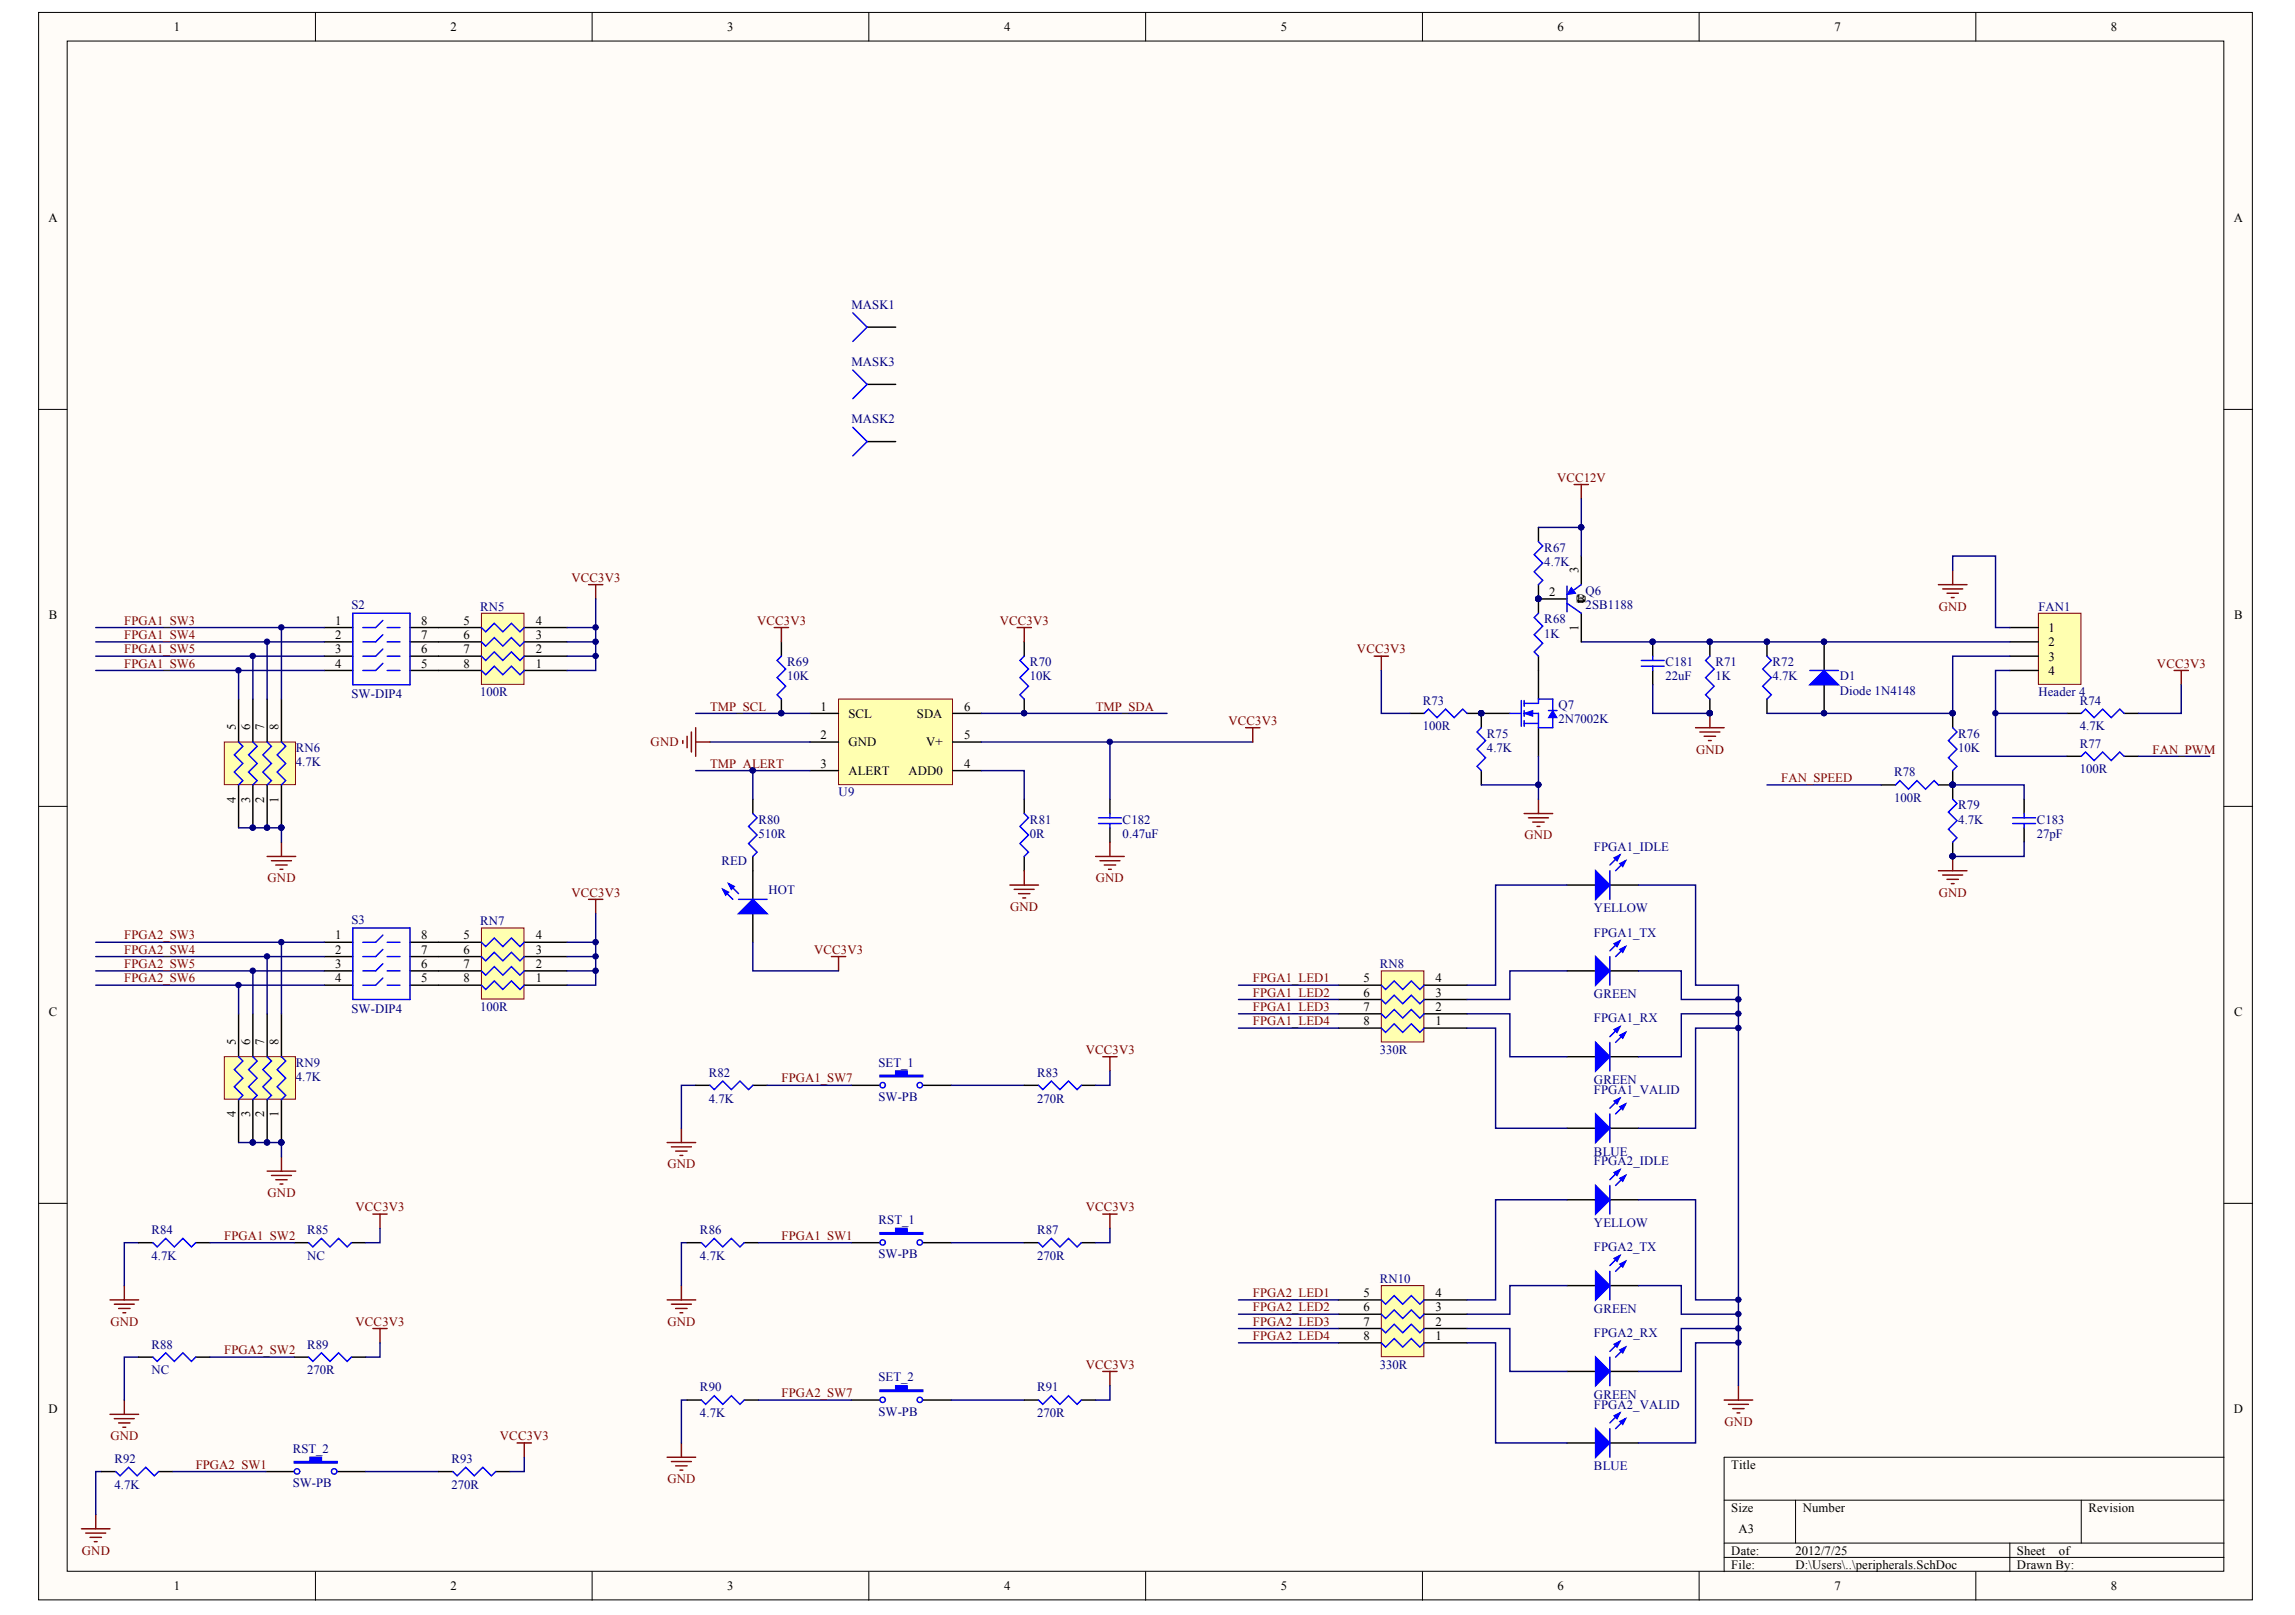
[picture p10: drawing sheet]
<svg xmlns="http://www.w3.org/2000/svg" width="289mm" height="203mm" viewBox="0 0 289 203" stroke-linecap="round" stroke-linejoin="round" font-family="sans-serif">
<defs><g id="words">
<g font-size="1.6">
<text x="21.9" y="3.9">1</text>
<text x="56.7" y="3.9">2</text>
<text x="91.5" y="3.9">3</text>
<text x="126.4" y="3.9">4</text>
<text x="161.2" y="3.9">5</text>
<text x="196.1" y="3.9">6</text>
<text x="230.9" y="3.9">7</text>
<text x="265.8" y="3.9">8</text>
<text x="6.1" y="28">A</text>
<text x="281.2" y="28">A</text>
<text x="6.1" y="77.9">B</text>
<text x="195" y="75">2</text>
<text x="198.5" y="75.9">B</text>
<text x="198.7" y="72.1" transform="rotate(-90 198.7 72.1)">3</text>
<text x="199.6" y="75.9" transform="rotate(-90 199.6 75.9)">C</text>
<text x="199.6" y="75.8" transform="rotate(-90 199.6 75.8)">E</text>
<text x="281.3" y="77.9">B</text>
<text x="42.2" y="78.6">1</text>
<text x="42.2" y="80.4">2</text>
<text x="42.2" y="82.2">3</text>
<text x="53" y="82.2">6</text>
<text x="53" y="80.4">7</text>
<text x="53" y="78.6">8</text>
<text x="58.4" y="78.6">5</text>
<text x="58.4" y="80.4">6</text>
<text x="58.4" y="82.2">7</text>
<text x="67.5" y="82.2">2</text>
<text x="67.5" y="80.4">3</text>
<text x="67.5" y="78.6">4</text>
<text x="198.7" y="79.4" transform="rotate(-90 198.7 79.4)">1</text>
<text x="257.9" y="79.5">1</text>
<text x="257.9" y="81.3">2</text>
<text x="257.9" y="83.1">3</text>
<text x="42.2" y="84">4</text>
<text x="53" y="84">5</text>
<text x="58.4" y="84">8</text>
<text x="67.5" y="84">1</text>
<text x="103.3" y="89.4">1</text>
<text x="121.4" y="89.4">6</text>
<text x="257.9" y="84.9">4</text>
<text x="29.7" y="91.9" transform="rotate(-90 29.7 91.9)">5</text>
<text x="31.5" y="91.9" transform="rotate(-90 31.5 91.9)">6</text>
<text x="33.3" y="91.9" transform="rotate(-90 33.3 91.9)">7</text>
<text x="35.1" y="91.9" transform="rotate(-90 35.1 91.9)">8</text>
<text x="103.3" y="93">2</text>
<text x="106.8" y="90.3">SCL</text>
<text x="106.8" y="93.9">GND</text>
<text x="115.4" y="90.3">SDA</text>
<text x="116.6" y="93.9">V+</text>
<text x="121.4" y="93">5</text>
<text x="29.7" y="101" transform="rotate(-90 29.7 101)">4</text>
<text x="31.5" y="101" transform="rotate(-90 31.5 101)">3</text>
<text x="33.3" y="101" transform="rotate(-90 33.3 101)">2</text>
<text x="35.1" y="101" transform="rotate(-90 35.1 101)">1</text>
<text x="103.3" y="96.6">3</text>
<text x="106.8" y="97.5">ALERT</text>
<text x="114.4" y="97.5">ADD0</text>
<text x="121.4" y="96.6">4</text>
<text x="42.2" y="118.2">1</text>
<text x="53" y="118.2">8</text>
<text x="58.4" y="118.2">5</text>
<text x="67.5" y="118.2">4</text>
<text x="42.2" y="120">2</text>
<text x="42.2" y="121.8">3</text>
<text x="42.2" y="123.6">4</text>
<text x="53" y="123.6">5</text>
<text x="53" y="121.8">6</text>
<text x="53" y="120">7</text>
<text x="58.4" y="120">6</text>
<text x="58.4" y="121.8">7</text>
<text x="58.4" y="123.6">8</text>
<text x="67.5" y="123.6">1</text>
<text x="67.5" y="121.8">2</text>
<text x="67.5" y="120">3</text>
<text x="171.6" y="123.6">5</text>
<text x="171.6" y="125.4">6</text>
<text x="180.7" y="125.4">3</text>
<text x="180.7" y="123.6">4</text>
<text x="6.1" y="127.9">C</text>
<text x="29.7" y="131.5" transform="rotate(-90 29.7 131.5)">5</text>
<text x="31.5" y="131.5" transform="rotate(-90 31.5 131.5)">6</text>
<text x="33.3" y="131.5" transform="rotate(-90 33.3 131.5)">7</text>
<text x="35.1" y="131.5" transform="rotate(-90 35.1 131.5)">8</text>
<text x="171.6" y="127.2">7</text>
<text x="171.6" y="129">8</text>
<text x="180.7" y="129">1</text>
<text x="180.7" y="127.2">2</text>
<text x="281.3" y="127.9">C</text>
<text x="29.7" y="140.6" transform="rotate(-90 29.7 140.6)">4</text>
<text x="31.5" y="140.6" transform="rotate(-90 31.5 140.6)">3</text>
<text x="33.3" y="140.6" transform="rotate(-90 33.3 140.6)">2</text>
<text x="35.1" y="140.6" transform="rotate(-90 35.1 140.6)">1</text>
<text x="171.6" y="163.2">5</text>
<text x="171.6" y="165">6</text>
<text x="171.6" y="166.8">7</text>
<text x="180.7" y="166.8">2</text>
<text x="180.7" y="165">3</text>
<text x="180.7" y="163.2">4</text>
<text x="171.6" y="168.6">8</text>
<text x="180.7" y="168.6">1</text>
<text x="6.1" y="177.8">D</text>
<text x="281.2" y="177.8">D</text>
<text x="218" y="184.8">Title</text>
<text x="218" y="190.2">Size</text>
<text x="227" y="190.2">Number</text>
<text x="262.9" y="190.2">Revision</text>
<text x="218" y="195.6">Date:</text>
<text x="218" y="197.4">File:</text>
<text x="218.8" y="192.9">A3</text>
<text x="226" y="195.6">2012/7/25</text>
<text x="226" y="197.4">D:\Users\..\peripherals.SchDoc</text>
<text x="253.9" y="195.6">Sheet</text>
<text x="253.9" y="197.4">Drawn By:</text>
<text x="259.2" y="195.6">of</text>
<text x="21.9" y="200.1">1</text>
<text x="56.7" y="200.1">2</text>
<text x="91.5" y="200.1">3</text>
<text x="126.4" y="200.1">4</text>
<text x="161.2" y="200.1">5</text>
<text x="196.1" y="200.1">6</text>
<text x="230.9" y="200.1">7</text>
<text x="265.8" y="200.1">8</text>
</g>
<g font-size="1.6" fill="#000080">
<text x="107.2" y="38.8">MASK1</text>
<text x="107.2" y="46">MASK3</text>
<text x="107.2" y="53.2">MASK2</text>
<text x="194.4" y="71.2">4.7K</text>
<text x="194.4" y="69.4">R67</text>
<text x="44.3" y="76.6">S2</text>
<text x="60.4" y="76.8">RN5</text>
<text x="199.6" y="74.8">Q6</text>
<text x="199.6" y="76.6">2SB1188</text>
<text x="256.6" y="76.8">FAN1</text>
<text x="99.1" y="83.8">R69</text>
<text x="129.7" y="83.8">R70</text>
<text x="194.4" y="80.2">1K</text>
<text x="194.4" y="78.4">R68</text>
<text x="209.7" y="83.8">C181</text>
<text x="216" y="83.8">R71</text>
<text x="223.2" y="83.8">R72</text>
<text x="44.3" y="87.8">SW-DIP4</text>
<text x="60.4" y="87.6">100R</text>
<text x="99.1" y="85.6">10K</text>
<text x="129.7" y="85.6">10K</text>
<text x="179.1" y="88.7">R73</text>
<text x="196.2" y="89.2">Q7</text>
<text x="209.7" y="85.6">22uF</text>
<text x="216" y="85.6">1K</text>
<text x="223.2" y="85.6">4.7K</text>
<text x="231.6" y="85.6">D1</text>
<text x="231.6" y="87.4">Diode 1N4148</text>
<text x="256.6" y="87.6">Header 4</text>
<text x="261.8" y="88.7">R74</text>
<text x="37.2" y="94.6">RN6</text>
<text x="179.1" y="91.9">100R</text>
<text x="187.2" y="94.6">4.7K</text>
<text x="187.2" y="92.8">R75</text>
<text x="196.2" y="91">2N7002K</text>
<text x="246.5" y="94.6">10K</text>
<text x="246.5" y="92.8">R76</text>
<text x="261.8" y="94.1">R77</text>
<text x="261.8" y="91.9">4.7K</text>
<text x="37.2" y="96.4">4.7K</text>
<text x="105.6" y="100.2">U9</text>
<text x="238.5" y="100.9">100R</text>
<text x="238.5" y="97.7">R78</text>
<text x="246.5" y="101.8">R79</text>
<text x="261.8" y="97.3">100R</text>
<text x="95.5" y="105.4">510R</text>
<text x="95.5" y="103.6">R80</text>
<text x="129.7" y="105.4">0R</text>
<text x="129.7" y="103.6">R81</text>
<text x="141.3" y="105.4">0.47uF</text>
<text x="141.3" y="103.6">C182</text>
<text x="200.7" y="107">FPGA1_IDLE</text>
<text x="246.5" y="103.6">4.7K</text>
<text x="256.4" y="105.4">27pF</text>
<text x="256.4" y="103.6">C183</text>
<text x="90.8" y="108.9">RED</text>
<text x="96.7" y="112.4">HOT</text>
<text x="44.3" y="116.2">S3</text>
<text x="60.4" y="116.4">RN7</text>
<text x="200.7" y="114.8">YELLOW</text>
<text x="200.7" y="117.9">FPGA1_TX</text>
<text x="173.7" y="121.8">RN8</text>
<text x="200.7" y="125.6">GREEN</text>
<text x="44.3" y="127.4">SW-DIP4</text>
<text x="60.4" y="127.2">100R</text>
<text x="200.7" y="128.6">FPGA1_RX</text>
<text x="37.2" y="134.2">RN9</text>
<text x="37.2" y="136">4.7K</text>
<text x="89.2" y="135.5">R82</text>
<text x="110.6" y="134.2">SET_1</text>
<text x="130.6" y="135.5">R83</text>
<text x="173.7" y="132.6">330R</text>
<text x="200.7" y="136.4">GREEN</text>
<text x="200.7" y="137.6">FPGA1_VALID</text>
<text x="89.2" y="138.7">4.7K</text>
<text x="110.6" y="138.6">SW-PB</text>
<text x="130.6" y="138.7">270R</text>
<text x="200.7" y="145.4">BLUE</text>
<text x="200.7" y="146.6">FPGA2_IDLE</text>
<text x="19.1" y="155.3">R84</text>
<text x="38.7" y="155.3">R85</text>
<text x="88.1" y="155.3">R86</text>
<text x="110.6" y="154">RST_1</text>
<text x="130.6" y="155.3">R87</text>
<text x="200.7" y="154.4">YELLOW</text>
<text x="19.1" y="158.5">4.7K</text>
<text x="38.7" y="158.5">NC</text>
<text x="88.1" y="158.5">4.7K</text>
<text x="110.6" y="158.3">SW-PB</text>
<text x="130.6" y="158.5">270R</text>
<text x="173.7" y="161.4">RN10</text>
<text x="200.7" y="157.4">FPGA2_TX</text>
<text x="200.7" y="165.2">GREEN</text>
<text x="19.1" y="172.9">NC</text>
<text x="19.1" y="169.7">R88</text>
<text x="38.7" y="172.9">270R</text>
<text x="38.7" y="169.7">R89</text>
<text x="110.6" y="173.8">SET_2</text>
<text x="173.7" y="172.2">330R</text>
<text x="200.7" y="168.2">FPGA2_RX</text>
<text x="88.1" y="178.3">4.7K</text>
<text x="88.1" y="175.1">R90</text>
<text x="110.6" y="178.2">SW-PB</text>
<text x="130.6" y="178.3">270R</text>
<text x="130.6" y="175.1">R91</text>
<text x="200.7" y="176">GREEN</text>
<text x="200.7" y="177.2">FPGA2_VALID</text>
<text x="14.4" y="184.1">R92</text>
<text x="36.9" y="182.8">RST_2</text>
<text x="56.8" y="184.1">R93</text>
<text x="200.7" y="185">BLUE</text>
<text x="14.4" y="187.3">4.7K</text>
<text x="36.9" y="187.2">SW-PB</text>
<text x="56.8" y="187.3">270R</text>
</g>
<g font-size="1.6" fill="#800000">
<text x="196" y="60.6">VCC12V</text>
<text x="71.9" y="73.2">VCC3V3</text>
<text x="244.1" y="76.8">GND</text>
<text x="15.6" y="78.6">FPGA1_SW3</text>
<text x="15.6" y="80.4">FPGA1_SW4</text>
<text x="15.6" y="82.2">FPGA1_SW5</text>
<text x="95.3" y="78.6">VCC3V3</text>
<text x="125.9" y="78.6">VCC3V3</text>
<text x="170.8" y="82.2">VCC3V3</text>
<text x="15.6" y="84">FPGA1_SW6</text>
<text x="89.4" y="89.4">TMP_SCL</text>
<text x="138" y="89.4">TMP_SDA</text>
<text x="271.6" y="84">VCC3V3</text>
<text x="81.9" y="93.9">GND</text>
<text x="154.6" y="91.2">VCC3V3</text>
<text x="213.5" y="94.8">GND</text>
<text x="271" y="94.8">FAN_PWM</text>
<text x="89.4" y="96.6">TMP_ALERT</text>
<text x="224.3" y="98.4">FAN_SPEED</text>
<text x="191.9" y="105.6">GND</text>
<text x="33.7" y="111">GND</text>
<text x="71.9" y="112.8">VCC3V3</text>
<text x="138" y="111">GND</text>
<text x="244.1" y="112.8">GND</text>
<text x="15.6" y="118.2">FPGA2_SW3</text>
<text x="127.2" y="114.6">GND</text>
<text x="15.6" y="120">FPGA2_SW4</text>
<text x="15.6" y="121.8">FPGA2_SW5</text>
<text x="15.6" y="123.6">FPGA2_SW6</text>
<text x="102.5" y="120">VCC3V3</text>
<text x="157.7" y="123.6">FPGA1_LED1</text>
<text x="157.7" y="125.4">FPGA1_LED2</text>
<text x="157.7" y="127.2">FPGA1_LED3</text>
<text x="157.7" y="129">FPGA1_LED4</text>
<text x="98.4" y="136.2">FPGA1_SW7</text>
<text x="136.7" y="132.6">VCC3V3</text>
<text x="84" y="147">GND</text>
<text x="33.7" y="150.6">GND</text>
<text x="44.8" y="152.4">VCC3V3</text>
<text x="136.7" y="152.4">VCC3V3</text>
<text x="28.2" y="156">FPGA1_SW2</text>
<text x="98.4" y="156">FPGA1_SW1</text>
<text x="13.9" y="166.8">GND</text>
<text x="44.8" y="166.8">VCC3V3</text>
<text x="84" y="166.8">GND</text>
<text x="157.7" y="163.2">FPGA2_LED1</text>
<text x="157.7" y="165">FPGA2_LED2</text>
<text x="157.7" y="166.8">FPGA2_LED3</text>
<text x="28.2" y="170.4">FPGA2_SW2</text>
<text x="136.7" y="172.2">VCC3V3</text>
<text x="157.7" y="168.6">FPGA2_LED4</text>
<text x="98.4" y="175.8">FPGA2_SW7</text>
<text x="217.1" y="179.4">GND</text>
<text x="13.9" y="181.2">GND</text>
<text x="24.6" y="184.8">FPGA2_SW1</text>
<text x="62.9" y="181.2">VCC3V3</text>
<text x="84" y="186.6">GND</text>
<text x="10.3" y="195.6">GND</text>
</g>
</g></defs>
<g fill="#fffcf8" stroke="#000" stroke-width=".13">
<path d="M4.9 1.6h278.7v199.7h-278.7z"/>
<path d="M8.5 5.2h271.5v192.5h-271.5z"/>
</g>
<g fill="none" stroke="#000" stroke-width=".13">
<path d="M39.7 1.6v3.6M74.5 1.6v3.6M109.4 1.6v3.6M144.2 1.6v3.6M179.1 1.6v3.6M213.9 1.6v3.6M248.7 1.6v3.6M4.9 51.5h3.6M280 51.5h3.6M4.9 101.5h3.6M280 101.5h3.6M4.9 151.4h3.6"/>
<path d="M280 151.4h3.6M39.7 197.8v3.6M74.5 197.8v3.6M109.4 197.8v3.6M144.2 197.8v3.6M179.1 197.8v3.6M213.9 197.8v3.6M217.1 188.8h62.9M217.1 194.2h62.9M217.1 196h62.9M226 188.8v5.4M248.7 197.8v3.6"/>
<path d="M253 194.2v3.6M262 188.8v5.4M280 183.4h-62.9v14.4"/>
</g>
<g fill="none" stroke="#000" stroke-width=".18">
<path d="M40.8 79h3.6M51.6 79h3.6M40.8 80.8h3.6M40.8 82.6h3.6M40.8 84.4h3.6M51.6 80.8h3.6M51.6 82.6h3.6M51.6 84.4h3.6M40.8 118.6h3.6M51.6 118.6h3.6M40.8 120.4h3.6M40.8 122.2h3.6"/>
<path d="M40.8 124h3.6M51.6 120.4h3.6M51.6 122.2h3.6M51.6 124h3.6"/>
</g>
<g fill="none" stroke="#00f" stroke-width=".18">
<path d="M44.4 77.2h7.2v9h-7.2zM48.2 79.9l-.9 .9h-1.6M48.2 78.1l-.9 .9h-1.6M48.7 79h1.7M48.2 83.5l-.9 .9h-1.6M48.2 81.7l-.9 .9h-1.6M48.7 84.4h1.7M48.7 82.6h1.7M48.7 80.8h1.7M44.4 116.8h7.2v9h-7.2zM48.2 119.5l-.9 .9h-1.6M48.2 117.7l-.9 .9h-1.6"/>
<path d="M48.7 118.6h1.7M48.2 123.1l-.9 .9h-1.6M48.2 121.3l-.9 .9h-1.6M48.7 124h1.7M48.7 122.2h1.7M48.7 120.4h1.7"/>
</g>
<path d="M28.2 93.4h9v5.3h-9z" fill="#ffffb0" stroke="#800000" stroke-width=".13"/>
<path d="M30 88v5.4M30 98.8v5.4M31.8 88v5.4M31.8 98.8v5.4M33.6 88v5.4M33.6 98.8v5.4M35.4 88v5.4M35.4 98.8v5.4" fill="none" stroke="#000" stroke-width=".18"/>
<g fill="#000080" stroke="#000080" stroke-width=".13">
<circle cx="35.4" cy="104.1" r=".34"/>
<circle cx="33.6" cy="104.1" r=".34"/>
<circle cx="31.8" cy="104.1" r=".34"/>
</g>
<path d="M30 93.4l.6 .5-1.1 1.1 1.1 1.1-1.1 1 1.1 1.1-.6 .6M31.8 93.4l.6 .5-1.1 1.1 1.1 1.1-1.1 1 1.1 1.1-.6 .6M33.6 93.4l.6 .5-1.1 1.1 1.1 1.1-1.1 1 1.1 1.1-.6 .6M35.4 93.4l.6 .5-1.1 1.1 1.1 1.1-1.1 1 1.1 1.1-.6 .6" fill="none" stroke="#00f" stroke-width=".18"/>
<path d="M28.2 133h9v5.3h-9z" fill="#ffffb0" stroke="#800000" stroke-width=".13"/>
<path d="M30 127.6v5.4M30 138.4v5.4M31.8 127.6v5.4M31.8 138.4v5.4M33.6 127.6v5.4M33.6 138.4v5.4M35.4 127.6v5.4M35.4 138.4v5.4" fill="none" stroke="#000" stroke-width=".18"/>
<g fill="#000080" stroke="#000080" stroke-width=".13">
<circle cx="35.4" cy="143.7" r=".34"/>
<circle cx="33.6" cy="143.7" r=".34"/>
<circle cx="31.8" cy="143.7" r=".34"/>
</g>
<path d="M30 133l.6 .5-1.1 1.1 1.1 1.1-1.1 1 1.1 1.1-.6 .6M31.8 133l.6 .5-1.1 1.1 1.1 1.1-1.1 1 1.1 1.1-.6 .6M33.6 133l.6 .5-1.1 1.1 1.1 1.1-1.1 1 1.1 1.1-.6 .6M35.4 133l.6 .5-1.1 1.1 1.1 1.1-1.1 1 1.1 1.1-.6 .6" fill="none" stroke="#00f" stroke-width=".18"/>
<path d="M12.1 79h28.7M12.1 80.8h28.7M12.1 82.6h28.7M12.1 84.4h28.7M12.1 118.6h28.7M12.1 120.4h28.7M12.1 122.2h28.7M12.1 124h28.7" fill="none" stroke="#000080" stroke-width=".18"/>
<path d="M60.6 77.2h5.4v8.9h-5.4z" fill="#ffffb0" stroke="#800000" stroke-width=".13"/>
<path d="M55.2 79h5.4M66 79h5.4M55.2 84.4h5.4M55.2 82.6h5.4M55.2 80.8h5.4M66 84.4h5.4M66 82.6h5.4M66 80.8h5.4" fill="none" stroke="#000" stroke-width=".18"/>
<path d="M60.6 79l.5 .5 1.1-1.1 1.1 1.1 1.1-1.1 1.1 1.1 .5-.5M60.6 84.4l.5 .5 1.1-1.1 1.1 1.1 1.1-1.1 1.1 1.1 .5-.5M60.6 82.6l.5 .5 1.1-1.1 1.1 1.1 1.1-1.1 1.1 1.1 .5-.5M60.6 80.8l.5 .5 1.1-1.1 1.1 1.1 1.1-1.1 1.1 1.1 .5-.5" fill="none" stroke="#00f" stroke-width=".18"/>
<path d="M60.6 116.8h5.4v8.9h-5.4z" fill="#ffffb0" stroke="#800000" stroke-width=".13"/>
<path d="M55.2 118.6h5.4M66 118.6h5.4M55.2 124h5.4M55.2 122.2h5.4M55.2 120.4h5.4M66 124h5.4M66 122.2h5.4M66 120.4h5.4" fill="none" stroke="#000" stroke-width=".18"/>
<path d="M60.6 118.6l.5 .5 1.1-1.1 1.1 1.1 1.1-1.1 1.1 1.1 .5-.5M60.6 124l.5 .5 1.1-1.1 1.1 1.1 1.1-1.1 1.1 1.1 .5-.5M60.6 122.2l.5 .5 1.1-1.1 1.1 1.1 1.1-1.1 1.1 1.1 .5-.5M60.6 120.4l.5 .5 1.1-1.1 1.1 1.1 1.1-1.1 1.1 1.1 .5-.5" fill="none" stroke="#00f" stroke-width=".18"/>
<g fill="none" stroke="#800000" stroke-width=".18">
<path d="M74.1 73.6h1.8M75 73.6v1.8M33.6 107.8h3.6M34.2 108.3h2.5M34.7 108.8h1.5M35.3 109.4h.3M35.4 106v1.8M74.1 113.2h1.8M75 113.2v1.8M33.6 147.4h3.6M34.2 147.9h2.5M34.7 148.4h1.5"/>
<path d="M35.3 149h.3M35.4 145.6v1.8"/>
</g>
<g fill="none" stroke="#000080" stroke-width=".18">
<path d="M35.4 79v9M71.4 79h3.6M75 75.4v9h-3.6M30 84.4v3.6M31.8 82.6v5.4M33.6 80.8v7.2M71.4 80.8h3.6M71.4 82.6h3.6M30 104.2h5.4v1.8M35.4 118.6v9M71.4 118.6h3.6M75 115v9h-3.6"/>
<path d="M30 124v3.6M31.8 122.2v5.4M33.6 120.4v7.2M71.4 120.4h3.6M71.4 122.2h3.6M30 143.8h5.4v1.8"/>
</g>
<g fill="#000080" stroke="#000080" stroke-width=".13">
<circle cx="35.4" cy="104.1" r=".34"/>
<circle cx="35.4" cy="143.7" r=".34"/>
<circle cx="75" cy="118.5" r=".34"/>
<circle cx="75" cy="120.3" r=".34"/>
<circle cx="75" cy="122.1" r=".34"/>
<circle cx="75" cy="78.9" r=".34"/>
<circle cx="75" cy="80.7" r=".34"/>
<circle cx="75" cy="82.5" r=".34"/>
<circle cx="35.4" cy="78.9" r=".34"/>
<circle cx="33.6" cy="80.7" r=".34"/>
<circle cx="31.8" cy="82.5" r=".34"/>
<circle cx="30" cy="84.3" r=".34"/>
<circle cx="35.4" cy="118.5" r=".34"/>
<circle cx="33.6" cy="120.3" r=".34"/>
<circle cx="31.8" cy="122.1" r=".34"/>
<circle cx="30" cy="123.9" r=".34"/>
</g>
<path d="M105.6 88h14.3v10.7h-14.3z" fill="#ffffb0" stroke="#800000" stroke-width=".13"/>
<g fill="none" stroke="#000" stroke-width=".18">
<path d="M98.4 80.8v1.8M98.4 88v1.8M102 89.8h3.6M102 93.4h3.6M102 97h3.6M120 89.8h3.5M120 93.4h3.5M120 97h3.5M128.9 80.8v1.8M128.9 88v1.8M94.8 100.6v1.8M94.8 107.8v5.4"/>
<path d="M94.8 115v3.6M128.9 100.6v1.8M128.9 107.8v1.8M139.7 100.6v1.8M139.7 104.2v1.8M197.3 111.4h3.6M202.7 111.4h3.6M197.3 122.2h3.6M197.3 133h3.6M202.7 122.2h3.6M202.7 133h3.6M197.3 142h3.6"/>
<path d="M197.3 151h3.6M202.7 142h3.6M202.7 151h3.6M197.3 161.8h3.6M197.3 172.6h3.6M202.7 161.8h3.6M202.7 172.6h3.6M197.3 181.6h3.6M202.7 181.6h3.6"/>
</g>
<g fill="none" stroke="#00f" stroke-width=".18">
<path d="M98.4 82.6l-.6 .5 1.1 1.1-1.1 1.1 1.1 1-1.1 1.1 .6 .6M128.9 82.6l-.5 .5 1.1 1.1-1.1 1.1 1.1 1-1.1 1.1 .5 .6M91 111.9l1.3 1.3M91.7 111.2l1.3 1.2M93 113.2h3.6M94.8 102.4l.5 .5-1.1 1.1 1.1 1.1-1.1 1 1.1 1.1-.5 .6M128.9 102.4l.6 .5-1.1 1.1 1.1 1.1-1.1 1 1.1 1.1-.6 .6M138.3 103.6h2.9M138.3 102.9h2.9M139.7 102.4v.5M139.7 103.6v.6M202.7 109.6v3.6"/>
<path d="M203.9 107.6l-1.2 1.2M203.9 118.4l-1.2 1.2M204.6 108.3l-1.2 1.3M204.6 119.1l-1.2 1.3M202.7 120.4v3.6M202.7 131.2v3.6M203.9 129.2l-1.2 1.2M203.9 138.2l-1.2 1.2M204.6 129.9l-1.2 1.3M204.6 138.9l-1.2 1.3M202.7 140.2v3.6M202.7 149.2v3.6"/>
<path d="M202.7 160v3.6M203.9 147.2l-1.2 1.2M203.9 158l-1.2 1.2M204.6 147.9l-1.2 1.3M204.6 158.7l-1.2 1.3M202.7 170.8v3.6M202.7 179.8v3.6M203.9 168.8l-1.2 1.2M203.9 177.8l-1.2 1.2M204.6 169.5l-1.2 1.3M204.6 178.5l-1.2 1.3"/>
</g>
<path d="M87.6 89.8h14.4M87.6 97h7.2M89.4 93.4h12.6M102 97h-7.2v3.6M123.5 97h5.4v3.6M123.5 93.4h34.2M123.5 89.8h23.4M139.7 93.4v7.2M94.8 118.6v3.6h10.8" fill="none" stroke="#000080" stroke-width=".18"/>
<g fill="#000080" stroke="#000080" stroke-width=".13">
<circle cx="139.7" cy="93.3" r=".34"/>
<circle cx="94.8" cy="96.9" r=".34"/>
<circle cx="98.4" cy="89.7" r=".34"/>
<circle cx="128.9" cy="89.7" r=".34"/>
</g>
<g fill="none" stroke="#800000" stroke-width=".18">
<path d="M97.5 79h1.8M98.4 79v1.8M128 79h1.8M128.9 79v1.8M86 93.2v.3M86.5 92.6v1.5M87 92.1v2.5M87.6 91.6v3.6M87.6 93.4h1.8M156.8 91.6h1.8M157.7 91.6v1.8M127.1 111.4h3.6"/>
<path d="M127.7 111.9h2.5M128.2 112.4h1.5M128.8 113h.3M128.9 109.6v1.8M137.9 107.8h3.6M138.5 108.3h2.5M139 108.8h1.5M139.6 109.4h.3M139.7 106v1.8M104.7 120.4h1.8M105.6 120.4v1.8"/>
</g>
<g fill="#00f" stroke="#00f" stroke-width=".18">
<path d="M94.8 113.2l1.8 1.8h-3.6z"/>
<path d="M91.7 111.2l.7 .3-.3 .4z"/>
<path d="M91 111.9l.7 .4-.3 .3z"/>
<path d="M200.9 109.6l1.8 1.8-1.8 1.8z"/>
<path d="M203.9 108.7l.7-.4-.3 .7z"/>
<path d="M203.2 107.9l.7-.3-.3 .7z"/>
<path d="M200.9 120.4l1.8 1.8-1.8 1.8z"/>
<path d="M203.9 119.5l.7-.4-.3 .7z"/>
<path d="M203.2 118.7l.7-.3-.3 .7z"/>
<path d="M200.9 131.2l1.8 1.8-1.8 1.8z"/>
<path d="M203.9 130.3l.7-.4-.3 .7z"/>
<path d="M203.2 129.5l.7-.3-.3 .7z"/>
<path d="M200.9 140.2l1.8 1.8-1.8 1.8z"/>
<path d="M203.9 139.3l.7-.4-.3 .7z"/>
<path d="M203.2 138.5l.7-.3-.3 .7z"/>
<path d="M200.9 149.2l1.8 1.8-1.8 1.8z"/>
<path d="M203.9 148.3l.7-.4-.3 .7z"/>
<path d="M203.2 147.5l.7-.3-.3 .7z"/>
<path d="M200.9 160l1.8 1.8-1.8 1.8z"/>
<path d="M203.9 159.1l.7-.4-.3 .7z"/>
<path d="M203.2 158.3l.7-.3-.3 .7z"/>
<path d="M200.9 170.8l1.8 1.8-1.8 1.8z"/>
<path d="M203.9 169.9l.7-.4-.3 .7z"/>
<path d="M203.2 169.1l.7-.3-.3 .7z"/>
<path d="M200.9 179.8l1.8 1.8-1.8 1.8z"/>
<path d="M203.9 178.9l.7-.4-.3 .7z"/>
<path d="M203.2 178.1l.7-.3-.3 .7z"/>
</g>
<path d="M173.9 122.2h5.4v8.9h-5.4z" fill="#ffffb0" stroke="#800000" stroke-width=".13"/>
<path d="M168.5 129.4h5.4M168.5 127.6h5.4M168.5 125.8h5.4M168.5 124h5.4M179.3 129.4h5.4M179.3 127.6h5.4M179.3 125.8h5.4M179.3 124h5.4" fill="none" stroke="#000" stroke-width=".18"/>
<path d="M173.9 129.4l.5 .5 1.1-1.1 1.1 1.1 1.1-1.1 1.1 1.1 .5-.5M173.9 127.6l.5 .5 1.1-1.1 1.1 1.1 1.1-1.1 1.1 1.1 .5-.5M173.9 125.8l.5 .5 1.1-1.1 1.1 1.1 1.1-1.1 1.1 1.1 .5-.5M173.9 124l.5 .5 1.1-1.1 1.1 1.1 1.1-1.1 1.1 1.1 .5-.5" fill="none" stroke="#00f" stroke-width=".18"/>
<path d="M173.9 161.8h5.4v8.9h-5.4z" fill="#ffffb0" stroke="#800000" stroke-width=".13"/>
<g fill="none" stroke="#000" stroke-width=".18">
<path d="M87.6 136.6h1.8M94.8 136.6h1.8M107.2 136.6h3.6M116.2 136.6h3.6M128.9 136.6h1.8M136.1 136.6h1.8M17.4 156.4h1.8M24.6 156.4h1.8M37 156.4h1.8M44.2 156.4h1.8M86.5 156.4h1.8M93.7 156.4h1.8"/>
<path d="M107.2 156.4h3.6M116.2 156.4h3.6M128.9 156.4h1.8M136.1 156.4h1.8M17.4 170.8h1.8M24.6 170.8h1.8M37 170.8h1.8M44.2 170.8h1.8M86.5 176.2h1.8M93.7 176.2h1.8M107.2 176.2h3.6M116.2 176.2h3.6"/>
<path d="M128.9 176.2h1.8M136.1 176.2h1.8M168.5 169h5.4M168.5 167.2h5.4M168.5 165.4h5.4M168.5 163.6h5.4M179.3 169h5.4M179.3 167.2h5.4M179.3 165.4h5.4M179.3 163.6h5.4M12.8 185.2h1.8M20 185.2h1.8"/>
<path d="M33.5 185.2h3.5M42.4 185.2h3.6M55.2 185.2h1.8M62.4 185.2h1.8"/>
</g>
<g fill="none" stroke="#00f" stroke-width=".18">
<path d="M89.4 136.6l.5 .5 1.1-1.1 1.1 1.1 1.1-1.1 1 1.1 .6-.5M130.7 136.6l.6 .5 1.1-1.1 1 1.1 1.1-1.1 1.1 1.1 .5-.5M19.2 156.4l.6 .5 1.1-1.1 1 1.1 1.1-1.1 1.1 1.1 .5-.5M38.8 156.4l.6 .5 1.1-1.1 1 1.1 1.1-1.1 1.1 1.1 .5-.5M88.3 156.4l.5 .5 1.1-1.1 1.1 1.1 1.1-1.1 1.1 1.1 .5-.5M130.7 156.4l.6 .5 1.1-1.1 1 1.1 1.1-1.1 1.1 1.1 .5-.5M19.2 170.8l.6 .5 1.1-1.1 1 1.1 1.1-1.1 1.1 1.1 .5-.5M38.8 170.8l.6 .5 1.1-1.1 1 1.1 1.1-1.1 1.1 1.1 .5-.5M88.3 176.2l.5 .5 1.1-1.1 1.1 1.1 1.1-1.1 1.1 1.1 .5-.5M130.7 176.2l.6 .5 1.1-1.1 1 1.1 1.1-1.1 1.1 1.1 .5-.5M173.9 169l.5 .5 1.1-1.1 1.1 1.1 1.1-1.1 1.1 1.1 .5-.5M173.9 167.2l.5 .5 1.1-1.1 1.1 1.1 1.1-1.1 1.1 1.1 .5-.5"/>
<path d="M173.9 165.4l.5 .5 1.1-1.1 1.1 1.1 1.1-1.1 1.1 1.1 .5-.5M173.9 163.6l.5 .5 1.1-1.1 1.1 1.1 1.1-1.1 1.1 1.1 .5-.5M14.6 185.2l.5 .5 1.1-1.1 1.1 1.1 1-1.1 1.1 1.1 .6-.5M57 185.2l.6 .5 1-1.1 1.1 1.1 1.1-1.1 1.1 1.1 .5-.5"/>
<circle cx="111.1" cy="136.5" r=".34"/>
<circle cx="115.8" cy="136.5" r=".34"/>
<circle cx="111.1" cy="156.3" r=".34"/>
<circle cx="115.8" cy="156.3" r=".34"/>
<circle cx="111.1" cy="176.1" r=".34"/>
<circle cx="115.8" cy="176.1" r=".34"/>
<circle cx="37.4" cy="185.1" r=".34"/>
<circle cx="42.1" cy="185.1" r=".34"/>
</g>
<g fill="none" stroke="#800000" stroke-width=".18">
<path d="M138.8 133h1.8M139.7 133v1.8M46.9 152.8h1.8M47.8 152.8v1.8M84 143.8h3.6M84.5 144.3h2.5M85.1 144.8h1.4M85.6 145.4h.4M85.8 142v1.8M138.8 152.8h1.8M139.7 152.8v1.8M13.9 163.6h3.5"/>
<path d="M13.9 178h3.5M14.4 164.1h2.5M14.4 178.5h2.5M14.9 164.6h1.5M14.9 179h1.5M15.5 165.2h.3M15.5 179.6h.3M15.7 161.8v1.8M15.7 176.2v1.8M46.9 167.2h1.8M47.8 167.2v1.8M84 163.6h3.6"/>
<path d="M84.5 164.1h2.5M85.1 164.6h1.4M85.6 165.2h.4M85.8 161.8v1.8M138.8 172.6h1.8M139.7 172.6v1.8M217.1 176.2h3.6M217.6 176.7h2.5M218.1 177.2h1.5M218.7 177.8h.3M218.9 174.4v1.8M10.3 192.4h3.6"/>
<path d="M10.8 192.9h2.5M11.3 193.4h1.5M11.9 194h.3M12.1 190.6v1.8M65.1 181.6h1.8M66 181.6v1.8M84 183.4h3.6M84.5 183.9h2.5M85.1 184.4h1.4M85.6 185h.4M85.8 181.6v1.8"/>
</g>
<g fill="#00f" stroke="#00f" stroke-width=".18">
<path d="M110.8 135.3h2v-.5h1.4v.5h2v.2h-5.4z" fill-rule="evenodd"/>
<path d="M110.8 155.1h2v-.5h1.4v.5h2v.2h-5.4z" fill-rule="evenodd"/>
<path d="M110.8 174.9h2v-.5h1.4v.5h2v.2h-5.4z" fill-rule="evenodd"/>
<path d="M37 183.9h2v-.5h1.5v.5h1.9v.2h-5.4z" fill-rule="evenodd"/>
</g>
<g fill="none" stroke="#000080" stroke-width=".18">
<path d="M87.6 136.6h-1.8v5.4M96.6 136.6h10.6M119.8 136.6h9.1M139.7 134.8v1.8h-1.8M17.4 156.4h-1.7v5.4M26.4 156.4h10.6M47.8 154.6v1.8h-1.8M86.5 156.4h-.7v5.4M95.5 156.4h11.7M119.8 156.4h9.1M139.7 154.6v1.8h-1.8M17.4 170.8h-1.7v5.4"/>
<path d="M26.4 170.8h10.6M47.8 169v1.8h-1.8M86.5 176.2h-.7v5.4M95.5 176.2h11.7M119.8 176.2h9.1M139.7 174.4v1.8h-1.8M12.8 185.2h-.7v5.4M21.8 185.2h11.7M46 185.2h9.2M66 183.4v1.8h-1.8"/>
</g>
<path d="M256.6 77.2h5.4v8.9h-5.4z" fill="#ffffb0" stroke="#800000" stroke-width=".13"/>
<g fill="none" stroke="#000" stroke-width=".18">
<path d="M109.2 41.2h3.6M109.2 55.6h3.6M109.2 48.4h3.6M193.7 75.4h3.6M193.7 66.4v1.8M193.7 73.6v3.6M199.1 70v3.6M199.1 77.2v3.6M253 79h3.6M177.5 89.8h1.8M184.7 89.8h5.4M186.5 89.8v1.8"/>
<path d="M186.5 97v1.8M193.7 82.6v5.4M193.7 91.6v3.6M208.1 80.8v1.8M208.1 84.4v1.8M215.3 80.8v1.8M215.3 88v1.8M222.5 80.8v1.8M222.5 88v1.8M229.6 80.8v3.6M229.6 86.2v3.6M236.8 98.8h1.8"/>
<path d="M244 98.8h1.8M245.8 89.8v1.8M245.8 97v3.6M253 80.8h3.6M253 82.6h3.6M253 84.4h3.6M260.2 95.2h1.8M260.2 89.8h1.8M267.4 95.2h1.8M267.4 89.8h1.8M245.8 106v1.8M254.8 100.6v1.8"/>
<path d="M254.8 104.2v1.8"/>
</g>
<g fill="none" stroke="#000080" stroke-width=".18">
<path d="M193.7 66.4h5.4v3.6M199.1 62.8v3.6M245.8 71.8v-1.8h5.4v9h1.8M173.9 84.4v5.4h3.6M193.7 95.2v3.6h-7.2M193.7 98.8v1.8M199.1 80.8h53.9M208.1 86.2v3.6h7.2M222.5 98.8h14.3M245.8 98.8h9v1.8M251.2 89.8h9M253 82.6h-7.2v7.2h-23.3"/>
<path d="M253 84.4h-1.8v10.8h9M269.2 95.2h9M274.6 86.2v3.6h-5.4M197.3 111.4h-9v12.6h-3.6M206.3 111.4h7.2v12.6h5.4v50.4M254.8 106v1.8h-9M155.9 124h12.6M155.9 125.8h12.6M155.9 127.6h12.6M155.9 129.4h12.6M184.7 127.6h5.4v5.4h7.2M184.7 129.4h3.6v12.6h9"/>
<path d="M197.3 122.2h-7.2v3.6h-5.4M206.3 122.2h5.4v3.6h7.2M218.9 127.6h-7.2v5.4h-5.4M218.9 129.4h-5.4v12.6h-7.2M197.3 151h-9v12.6h-3.6M206.3 151h7.2v12.6h5.4M155.9 163.6h12.6M155.9 165.4h12.6M155.9 167.2h12.6M155.9 169h12.6M184.7 167.2h5.4v5.4h7.2M184.7 169h3.6v12.6h9"/>
<path d="M197.3 161.8h-7.2v3.6h-5.4M206.3 161.8h5.4v3.6h7.2M218.9 167.2h-7.2v5.4h-5.4M218.9 169h-5.4v12.6h-7.2"/>
</g>
<g fill="none" stroke="#800000" stroke-width=".18">
<path d="M198.2 61h1.8M199.1 61v1.8M244 73.6h3.6M244.6 74.1h2.5M245.1 74.6h1.5M245.7 75.2h.3M245.8 71.8v1.8M173 82.6h1.8M173.9 82.6v1.8M213.5 91.6h3.6M214 92.1h2.5M214.5 92.6h1.5"/>
<path d="M215.1 93.2h.3M215.3 89.8v1.8M273.7 84.4h1.8M274.6 84.4v1.8M191.9 102.4h3.6M192.4 102.9h2.5M193 103.4h1.4M193.5 104h.4M193.7 100.6v1.8M244 109.6h3.6M244.6 110.1h2.5M245.1 110.6h1.5"/>
<path d="M245.7 111.2h.3M245.8 107.8v1.8"/>
</g>
<g fill="#000080" stroke="#000080" stroke-width=".13">
<circle cx="208" cy="80.7" r=".34"/>
<circle cx="229.6" cy="89.7" r=".34"/>
<circle cx="229.6" cy="80.7" r=".34"/>
<circle cx="222.4" cy="80.7" r=".34"/>
<circle cx="245.8" cy="89.7" r=".34"/>
<circle cx="245.8" cy="98.7" r=".34"/>
<circle cx="245.8" cy="107.7" r=".34"/>
<circle cx="251.2" cy="89.7" r=".34"/>
<circle cx="218.8" cy="125.7" r=".34"/>
<circle cx="218.8" cy="127.5" r=".34"/>
<circle cx="218.8" cy="129.3" r=".34"/>
<circle cx="218.8" cy="163.5" r=".34"/>
<circle cx="218.8" cy="165.3" r=".34"/>
<circle cx="218.8" cy="167.1" r=".34"/>
<circle cx="218.8" cy="168.9" r=".34"/>
<circle cx="193.7" cy="75.3" r=".34"/>
<circle cx="199.1" cy="66.3" r=".34"/>
<circle cx="186.5" cy="89.7" r=".34"/>
<circle cx="193.7" cy="98.7" r=".34"/>
<circle cx="215.2" cy="89.7" r=".34"/>
<circle cx="215.2" cy="80.7" r=".34"/>
</g>
<g fill="none" stroke="#00f" stroke-width=".18">
<path d="M107.4 39.4l1.8 1.8-1.8 1.8M107.4 53.8l1.8 1.8-1.8 1.8M107.4 46.6l1.8 1.8-1.8 1.8M193.7 68.2l.5 .5-1.1 1.1 1.1 1.1-1.1 1 1.1 1.1-.5 .6M193.7 77.2l-.6 .5 1.1 1.1-1.1 1.1 1.1 1-1.1 1.1 .6 .6M197.3 73.7v3.3M197.3 75.9l1.8 1.3M199.1 73.6l-1.3 .9M179.3 89.8l.5-.6 1.1 1.1 1.1-1.1 1.1 1.1 1-1.1 .6 .6M186.5 91.6l-.6 .5 1.1 1.1-1.1 1.1 1.1 1-1.1 1.1 .6 .6M190.1 89.8h1.4M191.5 88.1v3.3"/>
<path d="M191.9 88.5h1.8v-.5h1.8v1.4M191.9 89.8h1.8v1.8h1.8v-1.3M191.9 91h1.8M191.9 88.1v.8M191.9 89.4v.7M191.9 90.7v.7M194.9 89.4h1.1M206.6 83.1h2.9M206.6 83.8h2.9M208.1 82.6v.5M208.1 83.8v.6M215.3 82.6l-.6 .5 1.1 1.1-1.1 1.1 1.1 1-1.1 1.1 .6 .6"/>
<path d="M222.5 82.6l.5 .5-1.1 1.1 1.1 1.1-1.1 1 1.1 1.1-.5 .6M227.8 84.4h3.6M238.6 98.8l.6-.6 1.1 1.1 1-1.1 1.1 1.1 1.1-1.1 .5 .6M245.8 91.6l.6 .5-1.1 1.1 1.1 1.1-1.1 1 1.1 1.1-.6 .6M262 95.2l.6-.6 1 1.1 1.1-1.1 1.1 1.1 1.1-1.1 .5 .6M262 89.8l.6-.6 1 1.1 1.1-1.1 1.1 1.1 1.1-1.1 .5 .6M245.8 100.6l.6 .5-1.1 1.1 1.1 1.1-1.1 1 1.1 1.1-.6 .6M253.4 103.6h2.9M253.4 102.9h2.9M254.8 102.4v.5M254.8 103.6v.6"/>
</g>
<path d="M229.6 84.4l1.8 1.8h-3.6z" fill="#00f" stroke="#00f" stroke-width=".18"/>
<g fill="#00f" stroke="#00f" stroke-width=".13">
<path d="M197.8 73.9l.6 .7-1.1 .2z"/>
<path d="M191.9 89.8l1.1-.4v.7z"/>
<path d="M195.5 89.4l.5 .9h-1.1z"/>
</g>
<use href="#words"/>
</svg>
